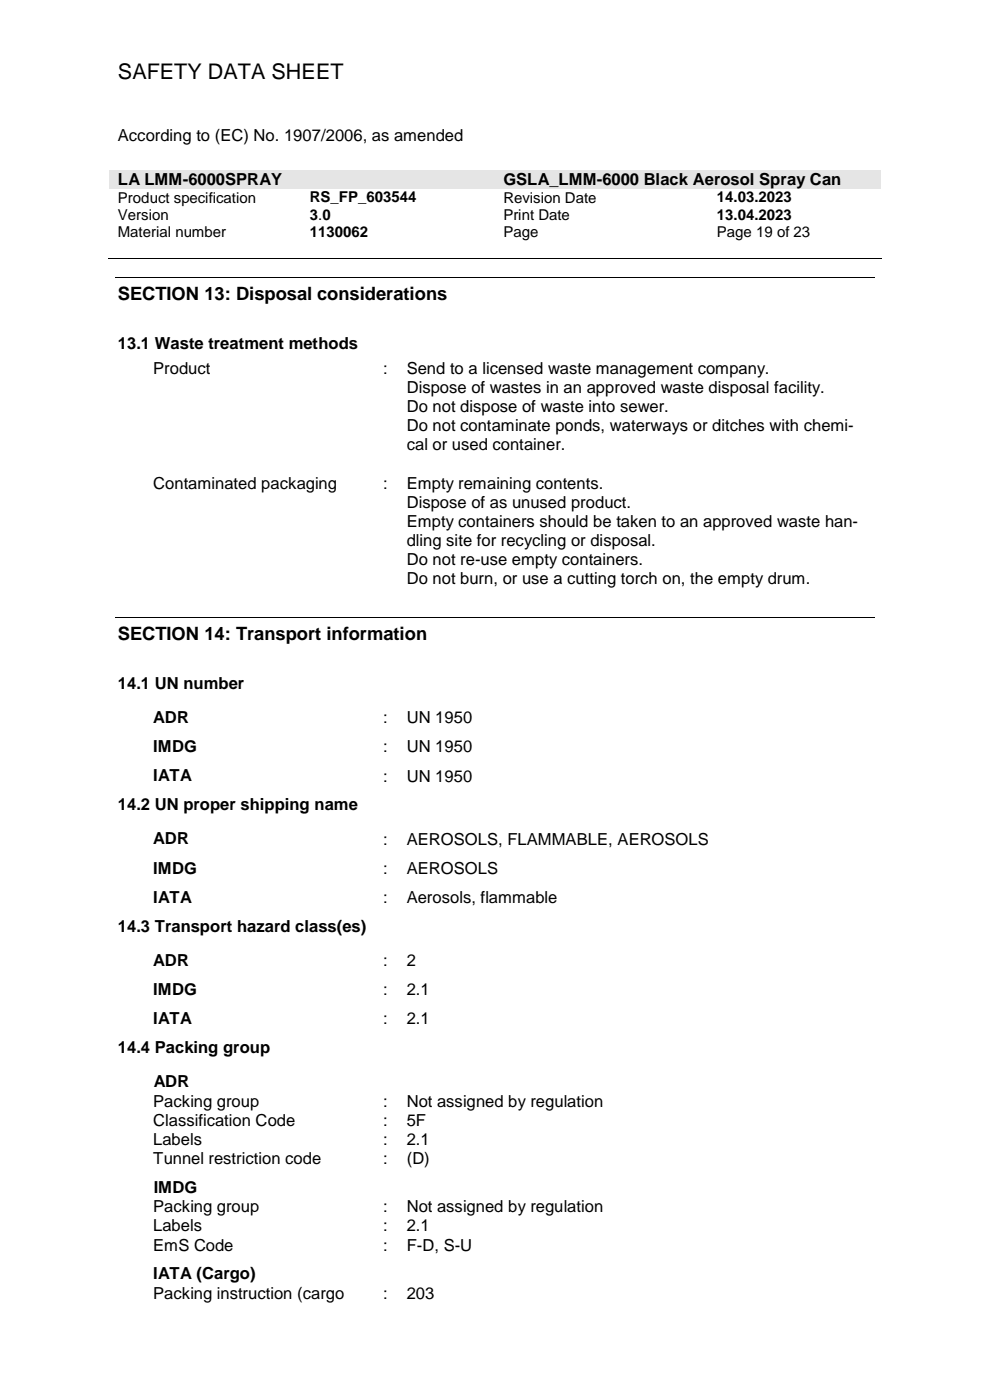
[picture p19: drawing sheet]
<svg xmlns="http://www.w3.org/2000/svg" width="210mm" height="297mm" viewBox="0 0 210 297" stroke-linecap="round" stroke-linejoin="round" font-family="sans-serif">
<defs><g id="words">
<text font-size="4.6" x="25" y="16.8">SAFETY DATA SHEET</text>
<g font-size="3.9">
<text x="25" y="63.6">SECTION 13: Disposal considerations</text>
<text x="25" y="135.7">SECTION 14: Transport information</text>
</g>
<g font-size="3.5">
<text x="25" y="29.9">According to (EC) No. 1907/2006, as amended</text>
<text x="25" y="39.2">LA LMM-6000SPRAY</text>
<text x="106.8" y="39.2">GSLA_LMM-6000 Black Aerosol Spray Can</text>
<text x="25" y="74.1">13.1 Waste treatment methods</text>
<text x="32.5" y="79.3">Product</text>
<text x="81.3" y="79.3">:</text>
<text x="86.3" y="79.3">Send to a licensed waste management company.</text>
<text x="86.3" y="83.4">Dispose of wastes in an approved waste disposal facility.</text>
<text x="86.3" y="87.4">Do not dispose of waste into sewer.</text>
<text x="86.3" y="91.4">Do not contaminate ponds, waterways or ditches with chemi-</text>
<text x="86.3" y="95.5">cal or used container.</text>
<text x="32.5" y="103.6">Contaminated packaging</text>
<text x="81.3" y="103.6">:</text>
<text x="86.3" y="103.6">Empty remaining contents.</text>
<text x="86.3" y="107.7">Dispose of as unused product.</text>
<text x="86.3" y="111.7">Empty containers should be taken to an approved waste han-</text>
<text x="86.3" y="115.8">dling site for recycling or disposal.</text>
<text x="86.3" y="119.9">Do not re-use empty containers.</text>
<text x="86.3" y="123.9">Do not burn, or use a cutting torch on, the empty drum.</text>
<text x="25" y="146.2">14.1 UN number</text>
<text x="32.5" y="153.4">ADR</text>
<text x="81.3" y="153.4">:</text>
<text x="86.3" y="153.4">UN 1950</text>
<text x="32.5" y="159.6">IMDG</text>
<text x="81.3" y="159.6">:</text>
<text x="86.3" y="159.6">UN 1950</text>
<text x="32.5" y="165.8">IATA</text>
<text x="81.3" y="165.8">:</text>
<text x="86.3" y="165.8">UN 1950</text>
<text x="25" y="171.9">14.2 UN proper shipping name</text>
<text x="32.5" y="179.1">ADR</text>
<text x="81.3" y="179.2">:</text>
<text x="86.3" y="179.2">AEROSOLS, FLAMMABLE, AEROSOLS</text>
<text x="32.5" y="185.3">IMDG</text>
<text x="81.3" y="185.4">:</text>
<text x="86.3" y="185.4">AEROSOLS</text>
<text x="32.5" y="191.5">IATA</text>
<text x="81.3" y="191.5">:</text>
<text x="86.3" y="191.5">Aerosols, flammable</text>
<text x="25" y="197.7">14.3 Transport hazard class(es)</text>
<text x="32.5" y="204.9">ADR</text>
<text x="81.3" y="205">:</text>
<text x="86.3" y="205">2</text>
<text x="32.5" y="211.1">IMDG</text>
<text x="81.3" y="211.1">:</text>
<text x="86.3" y="211.1">2.1</text>
<text x="32.5" y="217.2">IATA</text>
<text x="81.3" y="217.3">:</text>
<text x="86.3" y="217.3">2.1</text>
<text x="25" y="223.4">14.4 Packing group</text>
<text x="32.6" y="230.7">ADR</text>
<text x="32.5" y="234.8">Packing group</text>
<text x="32.5" y="238.8">Classification Code</text>
<text x="81.3" y="234.8">:</text>
<text x="81.3" y="238.8">:</text>
<text x="86.3" y="234.8">Not assigned by regulation</text>
<text x="86.3" y="238.8">5F</text>
<text x="32.5" y="242.9">Labels</text>
<text x="81.3" y="242.9">:</text>
<text x="86.3" y="242.9">2.1</text>
<text x="32.5" y="246.9">Tunnel restriction code</text>
<text x="81.3" y="246.9">:</text>
<text x="86.3" y="246.9">(D)</text>
<text x="32.5" y="257.2">Packing group</text>
<text x="32.6" y="253.1">IMDG</text>
<text x="81.3" y="257.2">:</text>
<text x="86.3" y="257.2">Not assigned by regulation</text>
<text x="32.5" y="261.2">Labels</text>
<text x="81.3" y="261.2">:</text>
<text x="86.3" y="261.2">2.1</text>
<text x="32.5" y="265.3">EmS Code</text>
<text x="81.3" y="265.3">:</text>
<text x="86.3" y="265.3">F-D, S-U</text>
<text x="32.5" y="271.4">IATA (Cargo)</text>
<text x="32.5" y="275.5">Packing instruction (cargo</text>
<text x="81.3" y="275.5">:</text>
<text x="86.3" y="275.5">203</text>
</g>
<g font-size="3.2">
<text x="25" y="43">Product specification</text>
<text x="25" y="46.7">Version</text>
<text x="65.7" y="42.9">RS_FP_603544</text>
<text x="65.7" y="46.6">3.0</text>
<text x="106.8" y="43">Revision Date</text>
<text x="106.8" y="46.7">Print Date</text>
<text x="152.1" y="42.9">14.03.2023</text>
<text x="152.1" y="46.6">13.04.2023</text>
<text x="25" y="50.3">Material number</text>
<text x="65.7" y="50.2">1130062</text>
<text x="106.8" y="50.3">Page</text>
<text x="152.1" y="50.3">Page 19 of 23</text>
</g>
</g></defs>
<g fill="#e5e5e5">
<path d="M23.1 36h81.8v4h-81.8z" fill-rule="evenodd"/>
<path d="M25 36h78v4h-78z" fill-rule="evenodd"/>
<path d="M104.9 36h82v4h-82z" fill-rule="evenodd"/>
<path d="M106.8 36h78.2v4h-78.2z" fill-rule="evenodd"/>
</g>
<path d="M22.9 54.7h164.1M24.5 58.9h161.1M24.5 131h161.1" fill="none" stroke="#000" stroke-width=".21"/>
<g fill="#000">
<path d="M63.5 54.7h.2v.1h-.2z" fill-rule="evenodd"/>
<path d="M104.6 54.7h.2v.1h-.2z" fill-rule="evenodd"/>
<path d="M150 54.7h.1v.1h-.1z" fill-rule="evenodd"/>
</g>
<use href="#words"/>
</svg>
